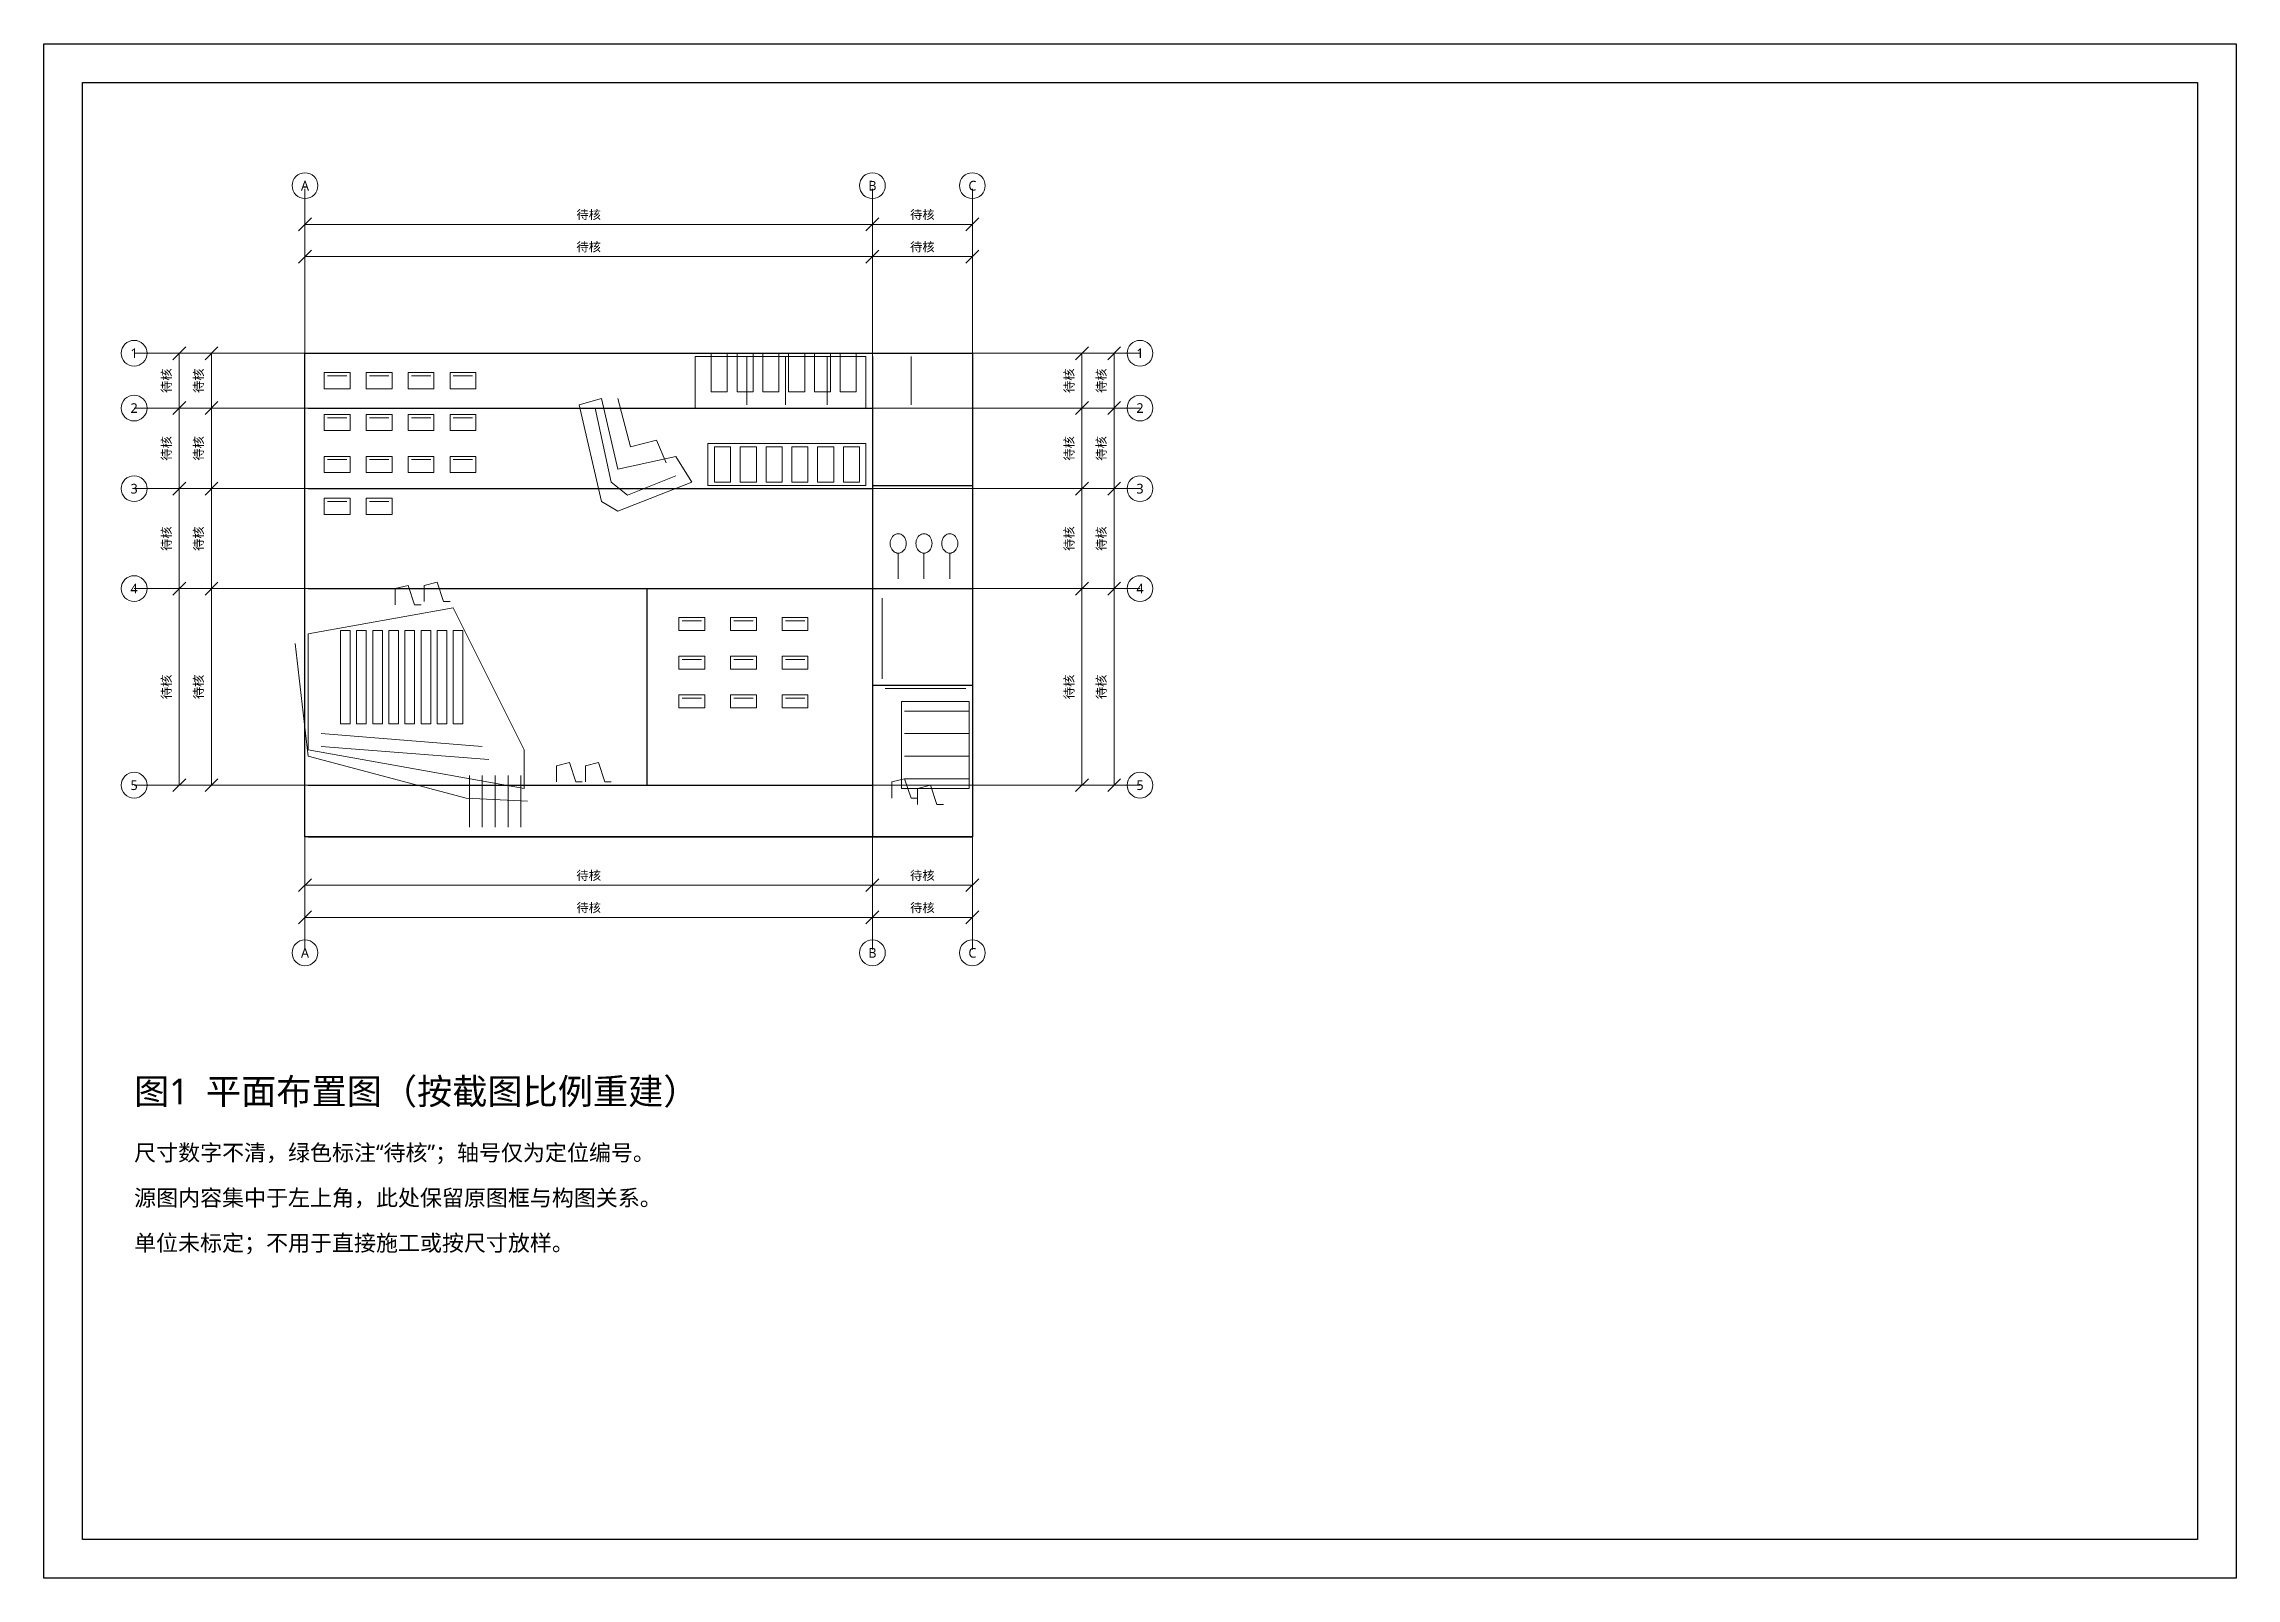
# Model space of a CAD drawing. Extents: x 12 to 1500, y 48 to 562.
# Drawn here: x 12 to 692, y 86 to 562 of the extents above; entities that cross this region are included whole.
import ezdxf
from ezdxf.enums import TextEntityAlignment as Align

# ---------------------------------------------------------------- set-up
doc = ezdxf.new("R2010")
doc.units = 0
for name, color, linetype, lineweight in [('P1-DETAIL', 30, 'Continuous', 18), ('P1-DIM', 3, 'Continuous', 13), ('P1-DOOR', 4, 'Continuous', 13), ('P1-FRAME', 4, 'Continuous', 25), ('P1-FURN', 2, 'Continuous', 13), ('P1-NOTE', 2, 'Continuous', 13), ('P1-STRUCTURE', 1, 'Continuous', 25), ('P1-TEXT', 7, 'Continuous', 18)]:
    doc.layers.add(name, color=color, linetype=linetype, lineweight=lineweight)
doc.styles.add('CJK', font='NotoSansCJK-Regular.ttc')

msp = doc.modelspace()

# ---------------------------------------------------------------- linework, layer by layer
at = {"layer": 'P1-DETAIL'}
for p, q in [((230, 465), (230, 450)), ((242, 465), (242, 450)), ((255, 465), (255, 450)), ((281, 465), (281, 450)), ((272, 390), (272, 365)), ((273, 362), (298, 362)), ((279, 355), (299, 355)), ((98, 348), (148, 344)), ((279, 348), (299, 348)), ((98, 344), (150, 340)), ((279, 341), (299, 341)), ((144, 335), (144, 319)), ((148, 335), (148, 319)), ((152, 335), (152, 319)), ((156, 335), (156, 319)), ((160, 335), (160, 319)), ((279, 334), (299, 334))]:
    msp.add_line(p, q, dxfattribs=at)
for points in [[(214, 465), (267, 465), (267, 449), (214, 449)], [(218, 438), (267, 438), (267, 425), (218, 425)], [(94, 379), (139, 387), (161, 343), (161, 331), (94, 343)], [(278, 358), (299, 358), (299, 331), (278, 331)]]:
    msp.add_lwpolyline(points, close=True, dxfattribs=at)
for points in [[(178, 450), (185, 452), (190, 430), (208, 434), (213, 426), (190, 417), (185, 420), (178, 450)], [(183, 449), (188, 426), (193, 422), (208, 428)], [(90, 376), (94, 341), (143, 328), (162, 327)]]:
    msp.add_lwpolyline(points, dxfattribs=at)
at = {"layer": 'P1-DIM'}
for p, q in [((93, 517), (93, 281)), ((269, 517), (269, 281)), ((300, 517), (300, 281)), ((91, 504), (95, 508)), ((93, 506), (269, 506)), ((267, 504), (271, 508)), ((267, 504), (271, 508)), ((269, 506), (300, 506)), ((298, 504), (302, 508)), ((91, 494), (95, 498)), ((267, 494), (271, 498)), ((267, 494), (271, 498)), ((298, 494), (302, 498)), ((93, 496), (269, 496)), ((269, 496), (300, 496)), ((40, 466), (352, 466)), ((52, 464), (56, 468)), ((54, 466), (54, 449)), ((62, 464), (66, 468)), ((64, 466), (64, 449)), ((332, 464), (336, 468)), ((334, 466), (334, 449)), ((342, 464), (346, 468)), ((344, 466), (344, 449)), ((40, 449), (352, 449)), ((52, 447), (56, 451)), ((52, 447), (56, 451)), ((54, 449), (54, 424)), ((62, 447), (66, 451)), ((62, 447), (66, 451)), ((64, 449), (64, 424)), ((332, 447), (336, 451)), ((332, 447), (336, 451)), ((334, 449), (334, 424)), ((342, 447), (346, 451)), ((342, 447), (346, 451)), ((344, 449), (344, 424)), ((40, 424), (352, 424)), ((52, 422), (56, 426)), ((52, 422), (56, 426)), ((54, 424), (54, 393)), ((62, 422), (66, 426)), ((62, 422), (66, 426)), ((64, 424), (64, 393)), ((332, 422), (336, 426)), ((332, 422), (336, 426)), ((334, 424), (334, 393)), ((342, 422), (346, 426)), ((342, 422), (346, 426)), ((344, 424), (344, 393)), ((52, 391), (56, 395)), ((52, 391), (56, 395)), ((62, 391), (66, 395)), ((62, 391), (66, 395)), ((332, 391), (336, 395)), ((332, 391), (336, 395)), ((342, 391), (346, 395)), ((342, 391), (346, 395)), ((40, 393), (352, 393)), ((54, 393), (54, 332)), ((64, 393), (64, 332)), ((334, 393), (334, 332)), ((344, 393), (344, 332)), ((52, 330), (56, 334)), ((62, 330), (66, 334)), ((332, 330), (336, 334)), ((342, 330), (346, 334)), ((40, 332), (352, 332)), ((91, 299), (95, 303)), ((93, 301), (269, 301)), ((267, 299), (271, 303)), ((267, 299), (271, 303)), ((269, 301), (300, 301)), ((298, 299), (302, 303)), ((91, 289), (95, 293)), ((267, 289), (271, 293)), ((267, 289), (271, 293)), ((298, 289), (302, 293)), ((93, 291), (269, 291)), ((269, 291), (300, 291))]:
    msp.add_line(p, q, dxfattribs=at)
for centre in [(93, 518), (269, 518), (300, 518), (40, 466), (352, 466), (40, 449), (352, 449), (40, 424), (352, 424), (40, 393), (352, 393), (40, 332), (352, 332), (93, 280), (269, 280), (300, 280)]:
    msp.add_circle(centre, 4, dxfattribs=at)
at = {"layer": 'P1-DOOR'}
for p, q in [((277, 404), (277, 396)), ((285, 404), (285, 396)), ((293, 404), (293, 396))]:
    msp.add_line(p, q, dxfattribs=at)
for points in [[(279.5, 407), (279.47, 406.53), (279.38, 406.07), (279.23, 405.64), (279.02, 405.24), (278.77, 404.88), (278.47, 404.57), (278.13, 404.33), (277.77, 404.15), (277.39, 404.04), (277, 404), (276.61, 404.04), (276.23, 404.15), (275.87, 404.33), (275.53, 404.57), (275.23, 404.88), (274.98, 405.24), (274.77, 405.64), (274.62, 406.07), (274.53, 406.53), (274.5, 407), (274.53, 407.47), (274.62, 407.93), (274.77, 408.36), (274.98, 408.76), (275.23, 409.12), (275.53, 409.43), (275.87, 409.67), (276.23, 409.85), (276.61, 409.96), (277, 410), (277.39, 409.96), (277.77, 409.85), (278.13, 409.67), (278.47, 409.43), (278.77, 409.12), (279.02, 408.76), (279.23, 408.36), (279.38, 407.93), (279.47, 407.47), (279.5, 407)], [(287.5, 407), (287.47, 406.53), (287.38, 406.07), (287.23, 405.64), (287.02, 405.24), (286.77, 404.88), (286.47, 404.57), (286.13, 404.33), (285.77, 404.15), (285.39, 404.04), (285, 404), (284.61, 404.04), (284.23, 404.15), (283.87, 404.33), (283.53, 404.57), (283.23, 404.88), (282.98, 405.24), (282.77, 405.64), (282.62, 406.07), (282.53, 406.53), (282.5, 407), (282.53, 407.47), (282.62, 407.93), (282.77, 408.36), (282.98, 408.76), (283.23, 409.12), (283.53, 409.43), (283.87, 409.67), (284.23, 409.85), (284.61, 409.96), (285, 410), (285.39, 409.96), (285.77, 409.85), (286.13, 409.67), (286.47, 409.43), (286.77, 409.12), (287.02, 408.76), (287.23, 408.36), (287.38, 407.93), (287.47, 407.47), (287.5, 407)], [(295.5, 407), (295.47, 406.53), (295.38, 406.07), (295.23, 405.64), (295.02, 405.24), (294.77, 404.88), (294.47, 404.57), (294.13, 404.33), (293.77, 404.15), (293.39, 404.04), (293, 404), (292.61, 404.04), (292.23, 404.15), (291.87, 404.33), (291.53, 404.57), (291.23, 404.88), (290.98, 405.24), (290.77, 405.64), (290.62, 406.07), (290.53, 406.53), (290.5, 407), (290.53, 407.47), (290.62, 407.93), (290.77, 408.36), (290.98, 408.76), (291.23, 409.12), (291.53, 409.43), (291.87, 409.67), (292.23, 409.85), (292.61, 409.96), (293, 410), (293.39, 409.96), (293.77, 409.85), (294.13, 409.67), (294.47, 409.43), (294.77, 409.12), (295.02, 408.76), (295.23, 408.36), (295.38, 407.93), (295.47, 407.47), (295.5, 407)]]:
    msp.add_lwpolyline(points, close=True, dxfattribs=at)
for points in [[(130, 389), (130, 394), (134, 395), (136, 389), (138, 389)], [(121, 388), (121, 393), (125, 394), (127, 388), (129, 388)], [(171, 333), (171, 338), (175, 339), (177, 333), (179, 333)], [(180, 333), (180, 338), (184, 339), (186, 333), (188, 333)], [(275, 328), (275, 333), (279, 334), (281, 328), (283, 328)], [(283, 326), (283, 331), (287, 332), (289, 326), (291, 326)]]:
    msp.add_lwpolyline(points, dxfattribs=at)
at = {"layer": 'P1-FRAME'}
for points in [[(12, 562), (692, 562), (692, 86), (12, 86)], [(24, 550), (680, 550), (680, 98), (24, 98)]]:
    msp.add_lwpolyline(points, close=True, dxfattribs=at)
at = {"layer": 'P1-FURN'}
for p, q in [((100, 459), (106, 459)), ((113, 459), (119, 459)), ((126, 459), (132, 459)), ((139, 459), (145, 459)), ((100, 446), (106, 446)), ((113, 446), (119, 446)), ((126, 446), (132, 446)), ((139, 446), (145, 446)), ((100, 433), (106, 433)), ((113, 433), (119, 433)), ((126, 433), (132, 433)), ((139, 433), (145, 433)), ((100, 420), (106, 420)), ((113, 420), (119, 420)), ((210, 383), (216, 383)), ((226, 383), (232, 383)), ((242, 383), (248, 383)), ((210, 371), (216, 371)), ((226, 371), (232, 371)), ((242, 371), (248, 371)), ((210, 359), (216, 359)), ((226, 359), (232, 359)), ((242, 359), (248, 359))]:
    msp.add_line(p, q, dxfattribs=at)
for points in [[(219, 466), (224, 466), (224, 454), (219, 454)], [(227, 466), (232, 466), (232, 454), (227, 454)], [(235, 466), (240, 466), (240, 454), (235, 454)], [(243, 466), (248, 466), (248, 454), (243, 454)], [(251, 466), (256, 466), (256, 454), (251, 454)], [(259, 466), (264, 466), (264, 454), (259, 454)], [(99, 460), (107, 460), (107, 455), (99, 455)], [(112, 460), (120, 460), (120, 455), (112, 455)], [(125, 460), (133, 460), (133, 455), (125, 455)], [(138, 460), (146, 460), (146, 455), (138, 455)], [(99, 447), (107, 447), (107, 442), (99, 442)], [(112, 447), (120, 447), (120, 442), (112, 442)], [(125, 447), (133, 447), (133, 442), (125, 442)], [(138, 447), (146, 447), (146, 442), (138, 442)], [(220, 437), (225, 437), (225, 426), (220, 426)], [(228, 437), (233, 437), (233, 426), (228, 426)], [(236, 437), (241, 437), (241, 426), (236, 426)], [(244, 437), (249, 437), (249, 426), (244, 426)], [(252, 437), (257, 437), (257, 426), (252, 426)], [(260, 437), (265, 437), (265, 426), (260, 426)], [(99, 434), (107, 434), (107, 429), (99, 429)], [(112, 434), (120, 434), (120, 429), (112, 429)], [(125, 434), (133, 434), (133, 429), (125, 429)], [(138, 434), (146, 434), (146, 429), (138, 429)], [(99, 421), (107, 421), (107, 416), (99, 416)], [(112, 421), (120, 421), (120, 416), (112, 416)], [(209, 384), (217, 384), (217, 380), (209, 380)], [(225, 384), (233, 384), (233, 380), (225, 380)], [(241, 384), (249, 384), (249, 380), (241, 380)], [(104, 380), (107, 380), (107, 351), (104, 351)], [(109, 380), (112, 380), (112, 351), (109, 351)], [(114, 380), (117, 380), (117, 351), (114, 351)], [(119, 380), (122, 380), (122, 351), (119, 351)], [(124, 380), (127, 380), (127, 351), (124, 351)], [(129, 380), (132, 380), (132, 351), (129, 351)], [(134, 380), (137, 380), (137, 351), (134, 351)], [(139, 380), (142, 380), (142, 351), (139, 351)], [(209, 372), (217, 372), (217, 368), (209, 368)], [(225, 372), (233, 372), (233, 368), (225, 368)], [(241, 372), (249, 372), (249, 368), (241, 368)], [(209, 360), (217, 360), (217, 356), (209, 356)], [(225, 360), (233, 360), (233, 356), (225, 356)], [(241, 360), (249, 360), (249, 356), (241, 356)]]:
    msp.add_lwpolyline(points, close=True, dxfattribs=at)
msp.add_lwpolyline([(190, 452), (194, 437), (202, 439), (205, 432)], dxfattribs=at)
at = {"layer": 'P1-STRUCTURE'}
for p, q in [((269, 465), (269, 316)), ((94, 449), (269, 449)), ((94, 424), (269, 424)), ((269, 425), (300, 425)), ((94, 393), (269, 393)), ((199, 393), (199, 332)), ((269, 393), (300, 393)), ((269, 363), (300, 363)), ((94, 332), (269, 332)), ((94, 316), (300, 316))]:
    msp.add_line(p, q, dxfattribs=at)
msp.add_lwpolyline([(93, 466), (300, 466), (300, 316), (93, 316)], close=True, dxfattribs=at)

# ---------------------------------------------------------------- texts
at = {"layer": 'P1-DIM', "style": 'CJK'}
for s, height, p in [('A', 3, (93, 518)), ('B', 3, (269, 518)), ('C', 3, (300, 518)), ('待核', 2.8, (181, 509)), ('待核', 2.8, (284.5, 509)), ('待核', 2.8, (181, 499)), ('待核', 2.8, (284.5, 499)), ('1', 3, (40, 466)), ('1', 3, (352, 466)), ('2', 3, (40, 449)), ('2', 3, (352, 449)), ('3', 3, (40, 424)), ('3', 3, (352, 424)), ('4', 3, (40, 393)), ('4', 3, (352, 393)), ('5', 3, (40, 332)), ('5', 3, (352, 332)), ('待核', 2.8, (181, 304)), ('待核', 2.8, (284.5, 304)), ('待核', 2.8, (181, 294)), ('待核', 2.8, (284.5, 294)), ('A', 3, (93, 280)), ('B', 3, (269, 280)), ('C', 3, (300, 280))]:
    msp.add_text(s, height=height, dxfattribs=at).set_placement(p, align=Align.MIDDLE_CENTER)
for p in [(50, 457.5), (60, 457.5), (330, 457.5), (340, 457.5), (50, 436.5), (60, 436.5), (330, 436.5), (340, 436.5), (50, 408.5), (60, 408.5), (330, 408.5), (340, 408.5), (50, 362.5), (60, 362.5), (330, 362.5), (340, 362.5)]:
    msp.add_text('待核', height=2.8, rotation=90, dxfattribs=at).set_placement(p, align=Align.MIDDLE_CENTER)
at = {"layer": 'P1-NOTE', "style": 'CJK'}
for s, p in [('尺寸数字不清，绿色标注“待核”；轴号仅为定位编号。', (40, 218)), ('源图内容集中于左上角，此处保留原图框与构图关系。', (40, 204)), ('单位未标定；不用于直接施工或按尺寸放样。', (40, 190))]:
    msp.add_text(s, height=5, dxfattribs=at).set_placement(p, align=Align.MIDDLE_LEFT)
at = {"layer": 'P1-TEXT', "style": 'CJK'}
msp.add_text('图1  平面布置图（按截图比例重建）', height=8, dxfattribs=at).set_placement((40, 237), align=Align.MIDDLE_LEFT)

doc.saveas('drawing.dxf')
